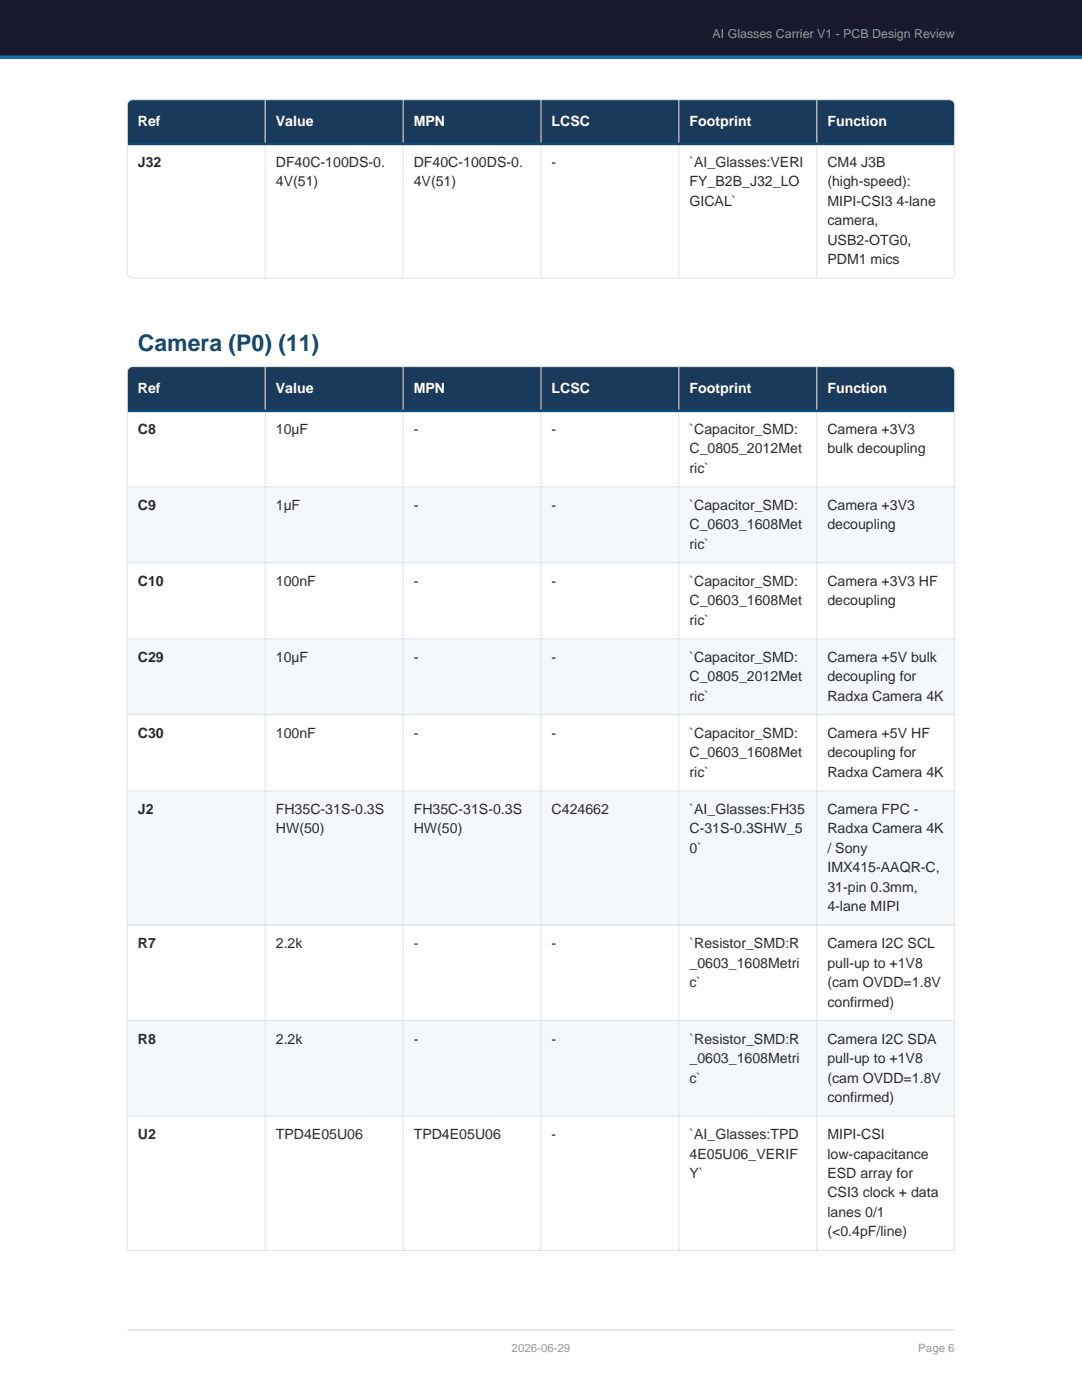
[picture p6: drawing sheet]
<svg xmlns="http://www.w3.org/2000/svg" width="216mm" height="279mm" viewBox="0 0 216 279" stroke-linecap="round" stroke-linejoin="round" font-family="sans-serif">
<defs><g id="words">
<text font-size="4.6" fill="#0f4c75" x="27.5" y="70">Camera (P0) (11)</text>
<g font-size="2.8" fill="#fff">
<text x="27.5" y="25.2">Ref</text>
<text x="55" y="25.2">Value</text>
<text x="82.5" y="25.2">MPN</text>
<text x="110.1" y="25.2">LCSC</text>
<text x="137.6" y="25.2">Footprint</text>
<text x="165.1" y="25.2">Function</text>
<text x="27.5" y="78.5">Ref</text>
<text x="55" y="78.5">Value</text>
<text x="82.5" y="78.5">MPN</text>
<text x="110.1" y="78.5">LCSC</text>
<text x="137.6" y="78.5">Footprint</text>
<text x="165.1" y="78.5">Function</text>
</g>
<g font-size="2.8" fill="#2c2c2c">
<text x="27.5" y="33.3">J32</text>
<text x="55" y="33.3">DF40C-100DS-0.</text>
<text x="82.5" y="33.3">DF40C-100DS-0.</text>
<text x="110.1" y="33.3">-</text>
<text x="137.6" y="33.3">`AI_Glasses:VERI</text>
<text x="165.1" y="33.3">CM4 J3B</text>
<text x="55" y="37.2">4V(51)</text>
<text x="82.5" y="37.2">4V(51)</text>
<text x="137.6" y="37.2">FY_B2B_J32_LO</text>
<text x="137.6" y="41.1">GICAL`</text>
<text x="165.1" y="37.2">(high-speed):</text>
<text x="165.1" y="41.1">MIPI-CSI3 4-lane</text>
<text x="165.1" y="44.9">camera,</text>
<text x="165.1" y="48.8">USB2-OTG0,</text>
<text x="165.1" y="52.7">PDM1 mics</text>
<text x="27.5" y="86.6">C8</text>
<text x="55" y="86.6">10µF</text>
<text x="82.5" y="86.6">-</text>
<text x="110.1" y="86.6">-</text>
<text x="137.6" y="86.6">`Capacitor_SMD:</text>
<text x="165.1" y="86.6">Camera +3V3</text>
<text x="137.6" y="90.5">C_0805_2012Met</text>
<text x="137.6" y="94.3">ric`</text>
<text x="165.1" y="90.5">bulk decoupling</text>
<text x="27.5" y="101.7">C9</text>
<text x="55" y="101.7">1µF</text>
<text x="82.5" y="101.7">-</text>
<text x="110.1" y="101.7">-</text>
<text x="137.6" y="101.7">`Capacitor_SMD:</text>
<text x="165.1" y="101.7">Camera +3V3</text>
<text x="137.6" y="105.6">C_0603_1608Met</text>
<text x="165.1" y="105.6">decoupling</text>
<text x="137.6" y="109.5">ric`</text>
<text x="27.5" y="116.9">C10</text>
<text x="55" y="116.9">100nF</text>
<text x="82.5" y="116.9">-</text>
<text x="110.1" y="116.9">-</text>
<text x="137.6" y="116.9">`Capacitor_SMD:</text>
<text x="165.1" y="116.9">Camera +3V3 HF</text>
<text x="137.6" y="120.8">C_0603_1608Met</text>
<text x="137.6" y="124.7">ric`</text>
<text x="165.1" y="120.8">decoupling</text>
<text x="27.5" y="132.1">C29</text>
<text x="55" y="132.1">10µF</text>
<text x="82.5" y="132.1">-</text>
<text x="110.1" y="132.1">-</text>
<text x="137.6" y="132.1">`Capacitor_SMD:</text>
<text x="137.6" y="136">C_0805_2012Met</text>
<text x="165.1" y="132.1">Camera +5V bulk</text>
<text x="165.1" y="136">decoupling for</text>
<text x="137.6" y="139.8">ric`</text>
<text x="165.1" y="139.8">Radxa Camera 4K</text>
<text x="27.5" y="147.2">C30</text>
<text x="55" y="147.2">100nF</text>
<text x="82.5" y="147.2">-</text>
<text x="110.1" y="147.2">-</text>
<text x="137.6" y="147.2">`Capacitor_SMD:</text>
<text x="165.1" y="147.2">Camera +5V HF</text>
<text x="137.6" y="151.1">C_0603_1608Met</text>
<text x="137.6" y="155">ric`</text>
<text x="165.1" y="151.1">decoupling for</text>
<text x="165.1" y="155">Radxa Camera 4K</text>
<text x="27.5" y="162.4">J2</text>
<text x="55" y="162.4">FH35C-31S-0.3S</text>
<text x="55" y="166.3">HW(50)</text>
<text x="82.5" y="162.4">FH35C-31S-0.3S</text>
<text x="82.5" y="166.3">HW(50)</text>
<text x="110.1" y="162.4">C424662</text>
<text x="137.6" y="162.4">`AI_Glasses:FH35</text>
<text x="137.6" y="166.3">C-31S-0.3SHW_5</text>
<text x="165.1" y="162.4">Camera FPC -</text>
<text x="165.1" y="166.3">Radxa Camera 4K</text>
<text x="137.6" y="170.2">0`</text>
<text x="165.1" y="170.2">/ Sony</text>
<text x="165.1" y="174.1">IMX415-AAQR-C,</text>
<text x="165.1" y="177.9">31-pin 0.3mm,</text>
<text x="165.1" y="181.8">4-lane MIPI</text>
<text x="27.5" y="189.2">R7</text>
<text x="55" y="189.2">2.2k</text>
<text x="82.5" y="189.2">-</text>
<text x="110.1" y="189.2">-</text>
<text x="137.6" y="189.2">`Resistor_SMD:R</text>
<text x="165.1" y="189.2">Camera I2C SCL</text>
<text x="137.6" y="193.1">_0603_1608Metri</text>
<text x="137.6" y="197">c`</text>
<text x="165.1" y="193.1">pull-up to +1V8</text>
<text x="165.1" y="197">(cam OVDD=1.8V</text>
<text x="165.1" y="200.9">confirmed)</text>
<text x="27.5" y="208.3">R8</text>
<text x="55" y="208.3">2.2k</text>
<text x="82.5" y="208.3">-</text>
<text x="110.1" y="208.3">-</text>
<text x="137.6" y="208.3">`Resistor_SMD:R</text>
<text x="165.1" y="208.3">Camera I2C SDA</text>
<text x="137.6" y="212.2">_0603_1608Metri</text>
<text x="165.1" y="212.2">pull-up to +1V8</text>
<text x="137.6" y="216">c`</text>
<text x="165.1" y="216">(cam OVDD=1.8V</text>
<text x="165.1" y="219.9">confirmed)</text>
<text x="27.5" y="227.3">U2</text>
<text x="55" y="227.3">TPD4E05U06</text>
<text x="82.5" y="227.3">TPD4E05U06</text>
<text x="110.1" y="227.3">-</text>
<text x="137.6" y="227.3">`AI_Glasses:TPD</text>
<text x="165.1" y="227.3">MIPI-CSI</text>
<text x="137.6" y="231.2">4E05U06_VERIF</text>
<text x="165.1" y="231.2">low-capacitance</text>
<text x="137.6" y="235.1">Y`</text>
<text x="165.1" y="235.1">ESD array for</text>
<text x="165.1" y="239">CSI3 clock + data</text>
<text x="165.1" y="242.9">lanes 0/1</text>
<text x="165.1" y="246.7">(&lt;0.4pF/line)</text>
</g>
<text font-size="2.5" fill="#89a" x="142.2" y="7.6">AI Glasses Carrier V1 - PCB Design Review</text>
<g font-size="2.3" fill="#999">
<text x="102.1" y="269.7">2026-06-29</text>
<text x="183.2" y="269.7">Page 6</text>
</g>
</g></defs>
<path d="M0 0h215.9v11.4h-215.9z" fill-rule="evenodd" fill="#1a1a2e"/>
<path d="M0 11.4h215.9" fill="none" stroke="#1b6ca8" stroke-width=".71" stroke-linecap="butt"/>
<path d="M25.4 265.4h165.1" fill="none" stroke="#d0d8e0" stroke-width=".2"/>
<path d="M25.4 19.9h165.1v8.8h-165.1z" fill-rule="evenodd" fill="#1a3a5c"/>
<path d="M52.9 19.9v35.6M80.4 19.9v35.6M107.9 19.9v35.6M135.5 19.9v35.6M163 19.9v35.6M25.4 28.7v-7.7l.3-.8 .8-.3h162.9l.8 .3 .3 .8v7.7M25.4 28.7v25.8l.3 .7 .8 .3h163.2l.7-.5 .1-.5v-25.8M25.4 28.7h165.1" fill="none" stroke="#dde4ea" stroke-width=".2"/>
<path d="M25.4 28.7h165.1" fill="none" stroke="#0f4c75" stroke-width=".53"/>
<path d="M25.4 73.2h165.1v8.8h-165.1z" fill-rule="evenodd" fill="#1a3a5c"/>
<g fill="#f4f8fb">
<path d="M25.4 97.2h165.1v15.1h-165.1z" fill-rule="evenodd"/>
<path d="M25.4 127.5h165.1v15.2h-165.1z" fill-rule="evenodd"/>
<path d="M25.4 157.8h165.1v26.8h-165.1z" fill-rule="evenodd"/>
<path d="M25.4 203.7h165.1v19h-165.1z" fill-rule="evenodd"/>
</g>
<g fill="none" stroke="#dde4ea" stroke-width=".2">
<path d="M25.7 73.5l.8-.3h162.9l.8 .3 .3 .7v175.4h-165.1v-175.4zM52.9 73.2v176.4M80.4 73.2v176.4M107.9 73.2v176.4M135.5 73.2v176.4M163 73.2v176.4M25.4 82h165.1M25.4 97.2h165.1M25.4 112.3h165.1M25.4 127.5h165.1M25.4 142.7h165.1M25.4 157.8h165.1"/>
<path d="M25.4 184.6h165.1M25.4 203.7h165.1M25.4 222.7h165.1"/>
</g>
<path d="M25.4 82h165.1" fill="none" stroke="#0f4c75" stroke-width=".53"/>
<use href="#words"/>
</svg>
